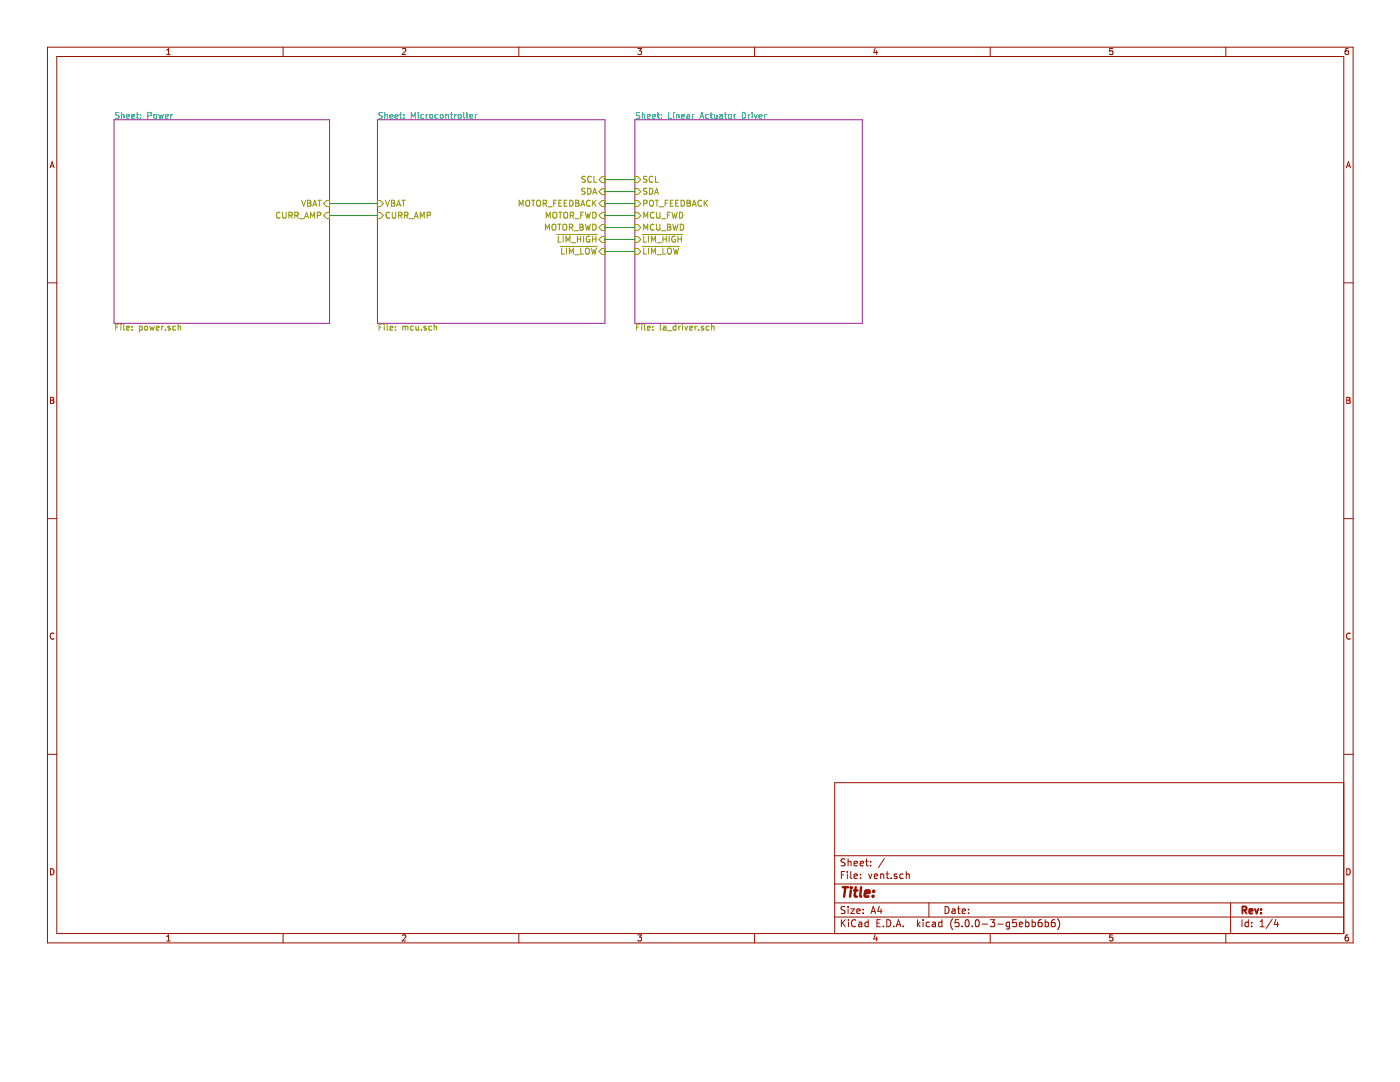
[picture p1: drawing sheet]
<svg xmlns="http://www.w3.org/2000/svg" width="279mm" height="216mm" viewBox="0 0 279 216" stroke-linecap="round" stroke-linejoin="round" font-family="sans-serif">
<path d="M22.8 23.9h43v40.6h-43zM75.3 23.9h45.4v40.6h-45.4zM126.7 23.9h45.4v40.6h-45.4z" fill="none" stroke="#982296" stroke-width=".2"/>
<g fill="none" stroke="#009596" stroke-width=".2">
<path d="M23.7 22.5l-.4-.1-.2 .2v.3l.5 .2 .1 .3-.2 .2h-.5M24.2 22.4v1.2M24.2 23l.5-.1v.7M25.3 23.2l.5-.1v-.2l-.4-.1-.1 .2v.6h.5M26.3 23.2l.6-.1-.1-.2-.3-.1-.2 .2v.6h.5M27.2 22.8h.5M27.4 22.4v1.1l.3 .1M28.1 23.5v.1M28.1 22.9v.1M29.5 23.1l.7-.1v-.4l-.7-.2v1.2M30.7 23l.5-.1v.7l-.5-.1zM31.7 22.8l.2 .8 .2-.5 .3 .5 .2-.8"/>
<path d="M33 23.2l.6-.1-.1-.2-.3-.1-.2 .2 .1 .6h.4M34.1 22.8v.8M34.4 22.8l-.3 .3M76.3 22.5l-.4-.1-.2 .2v.3l.5 .2 .1 .3-.2 .2h-.5M76.8 23l.5-.1v.7M76.8 22.4v1.2M77.8 23.2l.6-.1-.1-.2-.3-.1-.2 .2 .1 .6h.4M78.9 23.2l.5-.1v-.2l-.4-.1-.1 .2v.6h.5M79.8 22.8h.4M79.9 22.4v1.1l.3 .1M80.6 23.5v.1M80.6 22.9v.1"/>
<path d="M82.1 23.6v-1.2l.4 .9 .4-.9v1.2M83.5 22.4v.2M83.5 22.8v.8M84.5 22.9l-.3-.1-.2 .3 .1 .5h.4M85 22.8v.8M85.4 22.8l-.4 .3M85.8 23l.2-.2 .3 .2-.1 .6-.4-.1zM87.4 22.9l-.3-.1-.3 .3 .1 .5h.5M87.9 23l.2-.2 .3 .2-.1 .6-.4-.1zM89 23l.4-.1 .1 .7M89 22.8v.8M89.9 22.8h.5"/>
<path d="M90.1 22.4v1.1l.3 .1M90.7 22.8v.8M91.1 22.8l-.4 .3M91.5 23l.1-.2 .4 .2-.1 .6-.4-.1zM92.6 22.4v1.1l.1 .1M93.2 22.4v1.1l.2 .1M93.8 23.2l.5-.1v-.2l-.4-.1-.1 .2v.6h.5M94.8 22.8v.8M95.2 22.8l-.4 .3M127.7 22.5l-.5-.1-.2 .2v.3l.6 .2 .1 .3-.3 .2h-.4M128.2 23l.4-.1 .1 .7M128.2 22.4v1.2"/>
<path d="M129.2 23.2l.6-.1-.1-.2-.3-.1-.2 .2 .1 .6h.4M130.2 23.2l.6-.1-.1-.2-.3-.1-.2 .2 .1 .6h.4M131.1 22.8h.5M131.3 22.4v1.1l.3 .1M132 23.5v.1M132 22.9v.1M133.5 22.4v1.2h.5M134.4 22.4v.2M134.4 22.8v.8M135 23l.5-.1v.7M135 22.8v.8M136 23.2l.6-.1-.1-.2-.3-.1-.2 .2 .1 .6h.4"/>
<path d="M137.1 22.9h.5v.7M137.6 23.1l-.6 .2 .1 .3h.5M138.2 22.8v.8M138.5 22.8l-.3 .3M139.7 23.6l.4-1.2 .4 1.2M139.8 23.3h.6M141.4 22.9l-.4-.1-.2 .3 .1 .5h.5M141.7 22.8h.5M141.9 22.4v1.1l.3 .1M142.6 22.8v.8l.5-.1M143.1 22.8v.8M143.7 22.9h.4l.1 .7"/>
<path d="M144.2 23.1l-.6 .2 .2 .3h.4M144.6 22.8h.4M144.7 22.4v1.1l.3 .1M145.5 22.9l.4 .1v.6l-.5-.1zM146.5 22.8v.8M146.8 22.8l-.3 .3M148.2 22.4a.6 .6 0 0 1 .6 .6 .6 .6 0 0 1-.6 .6zM149.4 22.8v.8M149.7 22.8l-.3 .3M150.1 22.4v.2M150.1 22.8v.8M150.5 22.8l.3 .8 .3-.8"/>
<path d="M151.5 23.2l.6-.1-.1-.2-.3-.1-.2 .2 .1 .6h.4M152.6 22.8v.8M152.9 22.8l-.3 .3"/>
</g>
<g fill="none" stroke="#969400" stroke-width=".2">
<path d="M60.2 40l.4 1.1 .4-1.1M61.4 40h.4l.2 .2-.2 .3 .3 .2-.2 .4h-.5zM63.4 40h.7M63.8 40v1.1M76.9 40l.4 1.1 .4-1.1M78.1 40l.6 .1v.2l-.2 .2 .3 .2-.1 .4h-.6zM80.2 40h.7M80.5 40v1.1M106.1 40h.6M106.4 40v1.1M111.1 40h-.6v1.1M112.1 40h-.6v1.1h.6"/>
<path d="M113.2 40h-.6v1.1h.6M113.7 40a.6 .6 0 0 1 .7 .5 .6 .6 0 0 1-.7 .6zM114.9 40h.4l.2 .2-.2 .3 .3 .2-.3 .4h-.4zM116.8 37.6h-.5l-.2 .1 .1 .4 .5 .2 .1 .2-.3 .3-.4-.1M116.8 35.2h-.4l-.2 .1v.3l.5 .3 .1 .3-.2 .2-.5-.1M117.3 37.6a.6 .6 0 0 1 .7 .6 .6 .6 0 0 1-.7 .6zM118 35.3a.53 .53 0 0 0-.7 .1 .53 .53 0 0 0 0 .7l.4 .3 .3-.2M118.3 38.8l.4-1.2 .4 1.2M118.3 40v1.1M118.4 38.4h.6M118.5 35.2v1.2h.6M119 40l-.7 .6"/>
<path d="M120.1 35.2h.6v1.2h-.6l-.6-.6zM120.1 37.6h.6v1.2h-.6l-.6-.6zM126.7 37.6h.6l.6 .6-.6 .6h-.6zM126.7 35.2h.6l.6 .6-.6 .6h-.6zM129.1 37.6h-.4l-.2 .1v.3l.5 .3 .1 .2-.2 .3-.5-.1M129.1 35.2h-.4l-.2 .1v.3l.5 .3 .1 .3-.2 .2-.5-.1M129.6 37.6a.6 .6 0 0 1 .7 .6 .6 .6 0 0 1-.7 .6zM130.3 35.3a.53 .53 0 0 0-.7 .1 .53 .53 0 0 0 0 .7l.3 .3 .4-.2M130.6 38.8l.4-1.2 .4 1.2M130.8 40h.6M130.8 38.4h.5M130.8 35.2v1.2h.6"/>
<path d="M131.1 40v1.1M133.3 40h-.6v1.1M134.3 40h-.5v1.1h.5M135.4 40h-.6v1.1h.6M135.9 40a.6 .6 0 0 1 .7 .5 .6 .6 0 0 1-.7 .6zM137.1 40h.4l.3 .2-.3 .3 .3 .2-.1 .4h-.6zM140.5 40v1.1M141.2 40l-.7 .6M55.9 42.5a.53 .53 0 0 0-.7 0 .53 .53 0 0 0 0 .7l.3 .3 .4-.1M56.4 42.3v1l.2 .2h.4l.1-.2v-1M57.6 43l.7-.1v-.4l-.7-.2v1.2M57.9 43l.4 .5"/>
<path d="M58.8 43l.7-.1v-.4l-.7-.2v1.2M59.1 43l.4 .5M59.7 43.7h1M60.8 43.5l.4-1.2 .4 1.2M60.9 43.2h.6M61.4 40.5h.4M62 43.5v-1.2l.4 .9 .4-.9v1.2M62.4 41.1l.4-1.1 .4 1.1M62.5 40.8h.6M63.3 43l.7-.1v-.4l-.7-.2v1.2M65.2 40h.6v1.2h-.6l-.6-.6zM65.2 42.4h.6v1.2h-.6l-.6-.6z"/>
<path d="M75.3 40h.6l.6 .6-.6 .6h-.6zM75.3 42.4h.6l.6 .6-.6 .6h-.6zM77.8 42.5a.53 .53 0 0 0-.8 .4 .53 .53 0 0 0 .8 .5M78.1 40.5h.4M78.3 42.3v1l.2 .2h.4l.1-.2v-1M79.1 41.1l.5-1.1 .3 1.1M79.3 40.8h.5M79.6 43l.5-.1 .1-.4-.6-.2v1.2M79.8 43l.4 .5M80.7 43l.6-.1 .1-.4-.7-.2v1.2M81 43l.4 .5M81.7 43.7h.9"/>
<path d="M82.7 43.5l.4-1.2 .4 1.2M82.8 43.2h.6M83.9 43.5v-1.2l.4 .9 .4-.9v1.2M85.2 43l.6-.1 .1-.4-.7-.2v1.2M103.6 41.1v-1.1l.4 .8 .4-.8v1.1M105 40.1l.2-.1a.41 .41 0 0 1 .5 .4v.6l-.5 .1-.2-.1zM107.2 40.1l.2-.1a.42 .42 0 0 1 .5 .4l-.2 .7h-.4a.87 .87 0 0 1-.1-1zM108.4 40.6l.6-.1 .1-.1-.1-.3-.6-.1v1.1M108.7 40.6l.4 .5M108.8 45.9v-1.2l.5 .9 .4-.9v1.2M109 43.5v-1.2l.4 .9 .4-.9v1.2M109.3 41.3h.9"/>
<path d="M110.2 44.9l.2-.2a.41 .41 0 0 1 .6 .4l-.1 .7-.5 .1-.2-.1zM110.4 42.5l.2-.2a.41 .41 0 0 1 .5 .4v.7l-.5 .1-.2-.1zM110.5 40.5h.4M111.1 46.8h8.1M111.3 44.7h.7M111.4 47.1v1.2h.6M111.5 42.3h.6M111.5 40.5h.4M111.6 44.7v1.2M111.8 42.3v1.2M111.8 49.2h7.4M112.1 49.5v1.2h.6"/>
<path d="M112.4 44.9l.2-.2a.42 .42 0 0 1 .5 .4l-.1 .8h-.5a.87 .87 0 0 1-.1-1zM112.4 47.1v1.2M112.6 42.5l.2-.2a.42 .42 0 0 1 .5 .4l-.1 .7-.4 .1-.2-.1zM112.6 40.5h.4M113 48.3v-1.2l.3 .9 .4-.9v1.2M113.1 49.5v1.2M113.6 45.4l.6-.1 .1-.2-.1-.2-.6-.2v1.2M113.6 50.7v-1.2l.4 .9 .4-.9v1.2M113.8 43l.6-.1v-.4l-.6-.2v1.2M113.9 45.4l.4 .5M114 48.4h.9M114.1 43l.4 .5"/>
<path d="M114.5 46h.9M114.7 43.7h.9M114.7 50.8h.9M114.9 40.5h.4M115.2 47.1v1.2M115.2 47.7h.7M115.7 44.7l.6 .2 .1 .2-.3 .2 .3 .2-.1 .4h-.6zM115.7 45.3h.4M115.9 41.1l.4-1.1 .4 1.1M115.9 42.9h.4M115.9 47.1v1.2M115.9 49.5v1.2h.6"/>
<path d="M116 40.8h.6M116.5 42.3h-.6v1.2M116.5 47.1v1.2M116.8 42.3l.3 1.2 .2-.8 .2 .8 .3-1.2M116.8 44.7l.3 1.2 .2-.8 .2 .8 .3-1.2M116.9 49.7l.2-.2a.42 .42 0 0 1 .5 .4l-.1 .6-.4 .2-.2-.2zM117.7 47.2a.55 .55 0 0 0-.7 .5 .55 .55 0 0 0 .7 .6v-.5h-.2M117.8 40.1a.53 .53 0 0 0-.8 .4 .53 .53 0 0 0 .8 .5M118 49.5l.3 1.2 .2-.9 .2 .9 .3-1.2M118.2 47.7h.7M118.2 47.1v1.2M118.3 42.3a.6 .6 0 0 1 .7 .6 .6 .6 0 0 1-.7 .6z"/>
<path d="M118.3 44.7a.6 .6 0 0 1 .7 .6 .6 .6 0 0 1-.7 .6zM118.5 40.5l.5 .6M118.9 47.1v1.2M119.5 40.6l.6-.6h.6v1.2h-.6zM119.5 47.8l.6-.6h.6v1.2h-.6zM120.1 42.4h.6v1.2h-.6l-.6-.6zM120.1 44.8h.6v1.2h-.6l-.6-.6zM120.1 49.6h.6v1.2h-.6l-.6-.6zM126.7 40h.6l.6 .6-.6 .6h-.6zM126.7 42.4h.6l.6 .6-.6 .6h-.6zM126.7 47.2h.6l.6 .6-.6 .6h-.6zM126.7 49.6h.6l.6 .6-.6 .6h-.6z"/>
<path d="M126.7 44.8h.6l.6 .6-.6 .6h-.6zM128.2 46.8h8.1M128.2 49.2h7.4M128.5 40.6l.6-.1v-.4l-.6-.1v1.1M128.5 47.1v1.2h.5M128.5 49.5v1.2h.5M128.5 43.5v-1.2l.4 .9 .4-.9v1.2M128.5 45.9v-1.2l.4 .9 .4-.9v1.2M129.4 47.1v1.2M129.4 49.5v1.2M129.7 40.1l.2-.1a.41 .41 0 0 1 .5 .4v.6l-.5 .1-.2-.1zM130 48.3v-1.2l.4 .9 .4-.9v1.2"/>
<path d="M130 50.7v-1.2l.4 .9 .4-.9v1.2M130.5 42.5a.53 .53 0 0 0-.7 .4 .53 .53 0 0 0 .7 .5M130.5 44.9a.53 .53 0 0 0-.7 .4 .53 .53 0 0 0 .7 .5M131 42.3v1l.3 .2h.2l.2-.2v-1M131 44.7v1l.3 .2h.2l.2-.2v-1M131.1 48.4h.9M131.1 50.8h.9M131.5 41.3h1M132 43.7h.9M132 46h.9M132.3 47.7h.7M132.3 49.5v1.2h.6"/>
<path d="M132.3 47.1v1.2M132.7 40.5h.4M133 47.1v1.2M133.2 42.9h.4M133.2 44.7l.6 .2v.2l-.2 .2 .3 .2-.1 .4h-.6zM133.2 45.3h.4M133.2 49.7l.3-.2a.41 .41 0 0 1 .5 .4l-.1 .6-.4 .2-.3-.2zM133.5 47.1v1.2M133.8 40.5h.4M133.8 42.3h-.6v1.2M134.1 42.3l.3 1.2 .2-.8 .2 .8 .3-1.2M134.3 44.7l.3 1.2 .2-.8 .2 .8 .3-1.2"/>
<path d="M134.4 49.5l.3 1.2 .2-.9 .2 .9 .3-1.2M134.7 47.2a.55 .55 0 0 0-.6 .5 .55 .55 0 0 0 .6 .6l.1-.5h-.2M134.8 40.5h.5M135.3 47.7h.7M135.3 47.1v1.2M135.6 42.3a.6 .6 0 0 1 .7 .6 .6 .6 0 0 1-.7 .6zM135.8 44.7a.6 .6 0 0 1 .7 .6 .6 .6 0 0 1-.7 .6zM136 47.1v1.2M137.1 40.5h.4M138.1 41.1l.4-1.1 .5 1.1M138.3 40.8h.5M140 40.1a.54 .54 0 0 0-.7 .4 .54 .54 0 0 0 .7 .6v-.1"/>
<path d="M140.7 40.5l.5 .6M23.1 65.3h.4M23.7 64.7h-.6v1.2M24.1 64.7v.1M24.1 65.1v.8M24.7 64.7v1l.2 .2M25.3 65.5l.5-.1v-.3h-.4l-.1 .2v.5h.5M26.3 65.8v.1M26.3 65.1v.2M27.8 65.1h.4l.2 .2-.1 .5h-.5M27.8 65.1v1.2M28.9 65.2l.2-.1 .3 .1v.6h-.5z"/>
<path d="M29.9 65.1l.2 .8 .2-.6 .2 .6 .3-.8M31.2 65.5l.5-.1v-.3h-.3l-.2 .2v.5h.5M32.3 65.1v.8M32.6 65.1l-.3 .2M33 65.8v.1M34 65.1h-.3l-.2 .2 .1 .1 .4 .1v.3h-.5M35 65.1h-.3l-.2 .2 .1 .5h.4M35.6 65.2l.4-.1 .1 .8M35.6 64.7v1.2M75.7 65.3h.4M76.2 64.7h-.5v1.2M76.7 64.7v.1"/>
<path d="M76.7 65.1v.8M77.3 64.7v1l.1 .2M77.8 65.5l.6-.1-.1-.3h-.3l-.2 .2 .1 .5h.4M78.9 65.8v.1M78.9 65.1v.2M80.4 65.2l.3-.1 .2 .2M80.4 65.1v.8M80.9 65.3l.2-.2h.3v.8M80.9 65.3v.6M82.5 65.1h-.3l-.3 .2 .1 .5h.5M83 65.1l.1 .7h.4M83.5 65.1v.8"/>
<path d="M84.1 65.8v.1M85 65.1h-.2l-.2 .2 .1 .1 .3 .1v.3h-.4M86.1 65.1h-.3l-.2 .2 .1 .5h.4M86.7 65.2l.4-.1 .1 .8M86.7 64.7v1.2M127 65.3h.4M127.6 64.7h-.6v1.2M128.1 64.7v.1M128.1 65.1v.8M128.6 64.7v1l.2 .2M129.2 65.5l.6-.1-.1-.3h-.3l-.2 .2 .1 .5h.4M130.3 65.8v.1"/>
<path d="M130.3 65.1v.2M131.8 64.7v1l.1 .2M132.4 65.1h.4l.1 .8M132.9 65.4l-.6 .2 .1 .2h.5M133.2 66h.9M134.9 65.1h-.3l-.3 .2 .1 .5h.5M134.9 64.7v1.2M135.5 65.1v.8M135.8 65.1l-.3 .2M136.2 64.7v.1M136.2 65.1v.8M136.7 65.1l.2 .8 .3-.8"/>
<path d="M137.6 65.5l.6-.1-.1-.3h-.3l-.2 .2 .1 .5h.4M138.7 65.1v.8M139.1 65.1l-.4 .2M139.4 65.8v.1M140.4 65.1h-.3l-.1 .2v.1l.4 .1v.3h-.4M141.5 65.1h-.3l-.3 .2 .1 .5h.5M142 65.2l.5-.1v.8M142 64.7v1.2"/>
</g>
<path d="M120.7 35.8h6M120.7 38.2h6M65.8 40.6h9.5M65.8 43h9.5M120.7 40.6h6M120.7 43h6M120.7 45.4h6M120.7 47.8h6M120.7 50.2h6" fill="none" stroke="#009300" stroke-width=".2"/>
<g fill="none" stroke="#981200" stroke-width=".2">
<path d="M9.5 9.4h260.5v178.7h-260.5zM11.3 11.3h256.9v175h-256.9zM33.3 10.9h.7M33.3 10l.3-.3v1.2M56.5 9.4v1.9M80.3 9.8l.5-.1 .2 .3-.8 .9h.8M103.5 9.4v1.9M127.3 9.7h.7l-.4 .4 .4 .2v.5l-.2 .1-.5-.1M150.6 9.4v1.9M174.7 9.6l-.3 .9h.7M175 10.1v.8M197.6 9.4v1.9"/>
<path d="M222.1 9.7h-.6l-.1 .6 .6-.1 .1 .6-.2 .1-.5-.1M244.6 9.4v1.9M269 9.7h-.3l-.2 .3-.1 .7 .3 .2 .4-.1-.1-.6-.3-.1-.3 .3M10 33.5l.4-1.2 .4 1.2M10.1 33.1h.6M268.7 33.5l.4-1.2 .4 1.2M268.8 33.1h.6M9.5 56.4h1.8M268.2 56.4h1.8M10.1 79.3h.4l.2 .2-.2 .4 .3 .2-.3 .4h-.4zM10.1 79.9h.4M268.8 79.3h.4l.2 .2-.2 .4 .3 .2-.2 .4h-.5z"/>
<path d="M268.8 79.9h.4M9.5 103.5h1.8M268.2 103.5h1.8M10.8 126.4a.54 .54 0 0 0-.8 .5 .54 .54 0 0 0 .8 .5M269.5 126.4a.54 .54 0 0 0-.8 .5 .54 .54 0 0 0 .8 .5M9.5 150.5h1.8M268.2 156.2h-101.6v30.1M268.2 150.5h1.8M10.1 173.4a.62 .62 0 0 1 .7 .6 .62 .62 0 0 1-.7 .6zM166.6 176.4h101.6M166.6 170.8h101.6M167.9 174.6h.5"/>
<path d="M168.6 173.9h-.7v1.4M168.6 171.4h-.5l-.3 .2 .2 .4 .6 .3v.4l-.2 .1-.6-.1M169.1 173.9v.1M169.1 174.4v.9M169.3 171.4v1.4M169.3 172l.1-.1h.4l.1 .9M169.8 173.9v1.2l.2 .2M170.4 172.3l.7-.1v-.3h-.4l-.3 .1 .1 .7h.6M170.4 174.9l.7-.2v-.2l-.4-.1-.3 .2 .1 .6h.6M171.7 172.3l.6-.1v-.3h-.4l-.2 .1v.7h.6M171.7 175.2v.1M171.7 174.5v.1"/>
<path d="M172.7 171.9h.6M172.9 171.4v1.2l.4 .2M173.3 174.4l.4 .9 .3-.9M173.7 172.7v.1M173.7 171.9v.1M174.5 174.9l.7-.2-.1-.2-.4-.1-.2 .2 .1 .6h.5M175.8 174.5l.2-.1 .3 .1 .1 .8M175.8 174.4v.9M176.5 171.3l-1.2 1.8M176.8 174.4h.6M177 173.9v1.2l.4 .2M177.8 175.2v.1"/>
<path d="M179 174.5l-.4-.1-.1 .2v.2l.5 .1v.3h-.5M180.3 174.5l-.4-.1-.3 .2v.6l.3 .1 .4-.1M180.9 174.5l.2-.1 .3 .1 .1 .8M180.9 173.9v1.4M268.8 173.4a.62 .62 0 0 1 .7 .6 .62 .62 0 0 1-.7 .6zM33.3 186.9l.3-.4v1.3M33.3 187.8h.7M56.5 186.3v1.8M80.3 186.6l.5-.1 .2 .4-.8 .9h.8M103.5 186.3v1.8M127.3 186.5h.7l-.4 .5 .4 .1v.5l-.2 .2-.5-.2M150.6 186.3v1.8"/>
<path d="M166.6 183h101.6M166.6 180.2h101.6M167.9 183.5v1.4M168.1 184.1l.6 .8M168.6 181l-.5-.1-.3 .2 .2 .4 .6 .3v.4l-.2 .1-.6-.1M168.7 183.5l-.8 .8M169.3 180.9v.1M169.3 181.4v.9M169.3 183.5v.2M169.3 184v.9M169.8 181.4h.7l-.7 .9h.7M170.8 183.7a.56 .56 0 0 0-.7-.1 .56 .56 0 0 0-.2 .7 .53 .53 0 0 0 .3 .6 .53 .53 0 0 0 .6-.1"/>
<path d="M171 181.8l.7-.1-.1-.3h-.4l-.2 .2 .1 .6h.5M171.4 184.1h.5l.1 .8M172 184.3l-.5 .1-.2 .2 .2 .3 .5-.1M172.3 181.4v.2M172.3 182.2v.1M173.3 184.1l-.4-.1-.3 .3 .1 .5 .2 .1 .4-.1M173.3 183.5v1.4M173.8 182.3l.5-1.4 .5 1.4M173.9 181.9h.7M174.7 186.5l-.3 .9h.7M175 187v.8M175 184.2h.5"/>
<path d="M175.5 180.8l-.3 1h.8M175.7 183.5h-.7v1.4h.7M175.8 181.4v.9M176.3 184.8v.1M177 183.5a.71 .71 0 0 1 .8 .7 .71 .71 0 0 1-.8 .7zM178.4 184.8v.1M178.9 184.9l.4-1.4 .5 1.4M179 184.5h.6M180.3 184.8v.1M183.1 183.5v1.4M183.2 184.4l.4 .5M183.6 184l-.5 .5"/>
<path d="M184.2 183.5v.2M184.2 184v.9M185.4 180.2v2.8M185.5 184.1l-.4-.1-.3 .3 .1 .5 .2 .1 .4-.1M186.1 184.1h.5l.1 .8M186.7 184.3l-.7 .3 .2 .3 .5-.1M188 184.1l-.4-.1-.3 .3 .1 .5 .2 .1 .4-.1M188 183.5v1.4M188.6 180.9a.71 .71 0 0 1 .8 .7 .71 .71 0 0 1-.8 .7zM190 181.4h.5l.1 .9M190.1 183.3a1.61 1.61 0 0 0 0 2.2M190.6 181.7l-.5 .1-.2 .2 .2 .3 .5-.1"/>
<path d="M191.1 181.4h.5M191.3 180.9v1.2l.3 .2M191.3 183.5h-.6l-.1 .7 .7-.1 .1 .2-.1 .5-.2 .1-.5-.1M192 184.8v.1M192 181.8l.7-.1-.1-.3h-.4l-.2 .2 .1 .6h.5M192.7 183.7l.3-.2a.76 .76 0 0 1 .4 .7 .76 .76 0 0 1-.4 .7l-.3-.1-.1-.4zM193.3 182.2v.1M193.3 181.4v.2M194 184.8v.1M194.7 183.7l.4-.2a.8 .8 0 0 1-.1 1.4l-.3-.1-.1-.4zM196 184.4h1.1M197.6 186.3v1.8"/>
<path d="M197.6 183.5h.9l-.5 .6 .5 .1v.6l-.3 .1-.6-.1M199.1 184.4h1.1M201.5 184.1l-.4-.1-.3 .3 .1 .5 .2 .1 .4-.1M201.5 184l-.1 1.3-.2 .1-.3-.1M202.8 183.5h-.7v.7l.7-.1v.7l-.2 .1-.5-.1M203.4 184.5l.7-.2-.1-.2-.4-.1-.2 .2 .1 .6h.5M204.7 184.1l.4-.1 .3 .3-.2 .5h-.5M204.7 183.5v1.4M206 184.1l.4-.1 .2 .3v.5l-.2 .1-.4-.1M206 183.5v1.4M207.8 183.5l-.4 .1a1.04 1.04 0 0 0-.1 1.2l.4 .1 .2-.1 .1-.5-.3-.2h-.4l-.1 .2M208.6 184.1l.4-.1 .3 .3-.2 .5h-.5"/>
<path d="M208.6 183.5v1.4M210.5 183.5l-.4 .1a1.09 1.09 0 0 0-.2 1.2l.4 .1 .2-.1 .1-.5-.3-.2h-.4l-.1 .2M211.1 183.3a1.61 1.61 0 0 1 0 2.2M222.1 186.5h-.6l-.1 .6 .6-.1 .1 .6-.2 .2-.5-.2M244.6 186.3v1.8M245.6 180.2v6.1M247.9 183.5v1.4M249.1 184.1l-.4-.1-.2 .3 .1 .5h.5M249.1 183.5v1.4M249.8 184.8v.1M249.8 184.1v.1M251.5 184.9h.8"/>
<path d="M251.5 183.9l.4-.4v1.4M253.9 183.4l-1.2 1.9M254.6 183.4l-.3 1.1h.9M255 184v.9M269 186.5l-.3 .1-.2 .2-.1 .7 .3 .3 .4-.2-.1-.6h-.3l-.3 .2"/>
</g>
<path d="M248 181.6h.6l.2-.2-.1-.4-.2-.1h-.5v1.4M248.3 181.6l.5 .7M249.3 181.8l.7-.1-.1-.3h-.4l-.2 .2 .1 .6h.5M250.4 181.4l.4 .9 .3-.9M251.7 182.2v.1M251.7 181.4v.2" fill="none" stroke="#981200" stroke-width=".36"/>
<path d="M168.2 177h1.1M168.7 177l-.2 1.9M169.8 177.7l-.2 1.2M169.9 177v.2M169.9 177l.1 .1-.1 .1M170.4 177.7h.7M170.8 177l-.2 1.7v.1l.4 .1M171.9 177l-.2 1.7 .2 .2M172.6 178.3l.9-.2v-.3l-.5-.1-.4 .2v.9h.7M174.2 178.8v.1M174.4 177.8h.1l-.2 .1M174.4 177.8l-.1 .1" fill="none" stroke="#981200" stroke-width=".48"/>
</svg>
